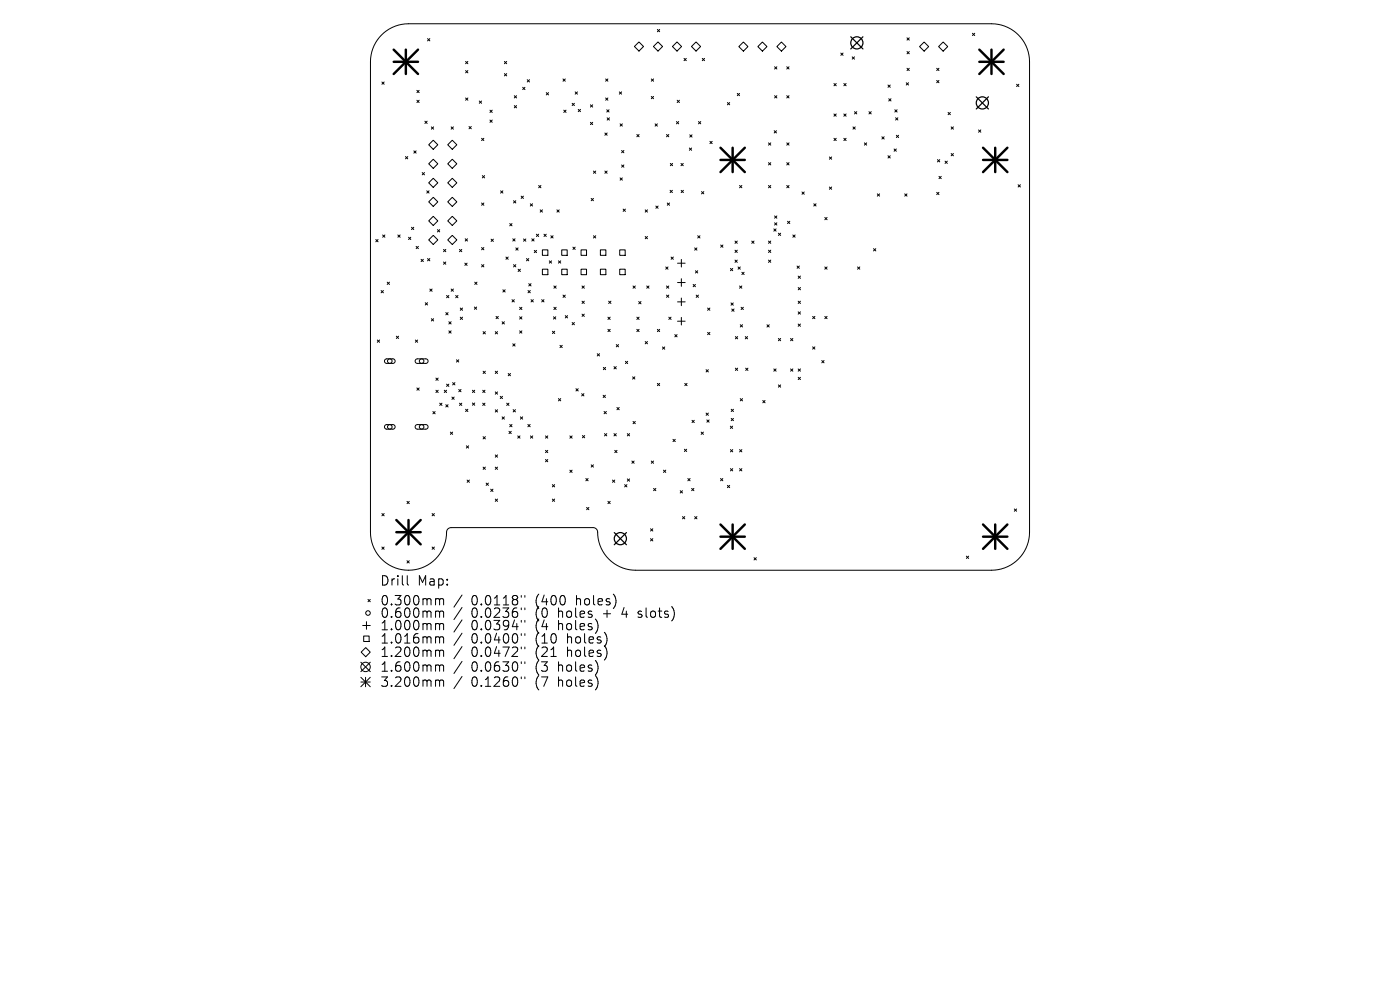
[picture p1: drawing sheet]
<svg xmlns="http://www.w3.org/2000/svg" width="297mm" height="210mm" viewBox="0 0 297 210" stroke-linecap="round" stroke-linejoin="round" font-family="sans-serif">
<defs><g id="words">
<g font-size="2.8">
<text x="80.6" y="124.5">Drill</text>
<text x="88.6" y="124.5">Map:</text>
<text x="80.6" y="128.7">0.300mm</text>
<text x="80.6" y="131.3">0.600mm</text>
<text x="100" y="128.7">0.0118&quot;</text>
<text x="100" y="131.3">0.0236&quot;</text>
<text x="113.7" y="128.7">(400</text>
<text x="113.7" y="131.3">(0</text>
<text x="118.7" y="131.3">holes</text>
<text x="122.5" y="128.7">holes)</text>
<text x="128.4" y="131.3">+</text>
<text x="132.6" y="131.3">4</text>
<text x="136.2" y="131.3">slots)</text>
<text x="80.6" y="134">1.000mm</text>
<text x="80.6" y="136.8">1.016mm</text>
<text x="100" y="134">0.0394&quot;</text>
<text x="100" y="136.8">0.0400&quot;</text>
<text x="113.7" y="134">(4</text>
<text x="113.7" y="136.8">(10</text>
<text x="118.7" y="134">holes)</text>
<text x="120.6" y="136.8">holes)</text>
<text x="80.6" y="139.6">1.200mm</text>
<text x="80.6" y="142.8">1.600mm</text>
<text x="100" y="139.6">0.0472&quot;</text>
<text x="100" y="142.8">0.0630&quot;</text>
<text x="113.7" y="139.6">(21</text>
<text x="113.7" y="142.8">(3</text>
<text x="118.7" y="142.8">holes)</text>
<text x="120.6" y="139.6">holes)</text>
<text x="80.6" y="146">3.200mm</text>
<text x="100" y="146">0.1260&quot;</text>
<text x="113.7" y="146">(7</text>
<text x="118.7" y="146">holes)</text>
</g>
</g></defs>
<g fill="none" stroke="#000" stroke-width=".21">
<path d="M81 7.4a8.1 8.1 0 0 1 5.7-2.4h123.6a8.1 8.1 0 0 1 8.1 8.1v99.8a8.1 8.1 0 0 1-8.1 8.1h-75.4a8.3 8.3 0 0 1-8.2-8.5l-.3-.4-.6-.2h-30.1a.97 .97 0 0 0-1 1 8.1 8.1 0 0 1-8 8.1 8.1 8.1 0 0 1-8.1-8.1v-99.8a8.1 8.1 0 0 1 2.4-5.7zM81 17.4l.5 .5M81.5 17.4l-.5 .5M88.4 19.2l.5 .5M88.9 19.2l-.5 .5M90.7 8.2l.5 .5M91.2 8.2l-.5 .5M98.8 13l.5 .5M98.8 15l.5 .5M99.3 13l-.5 .5M99.3 15l-.5 .5M107 13l.5 .5"/>
<path d="M107 15.6l.5 .5M107.5 15.6l-.5 .5M107.5 13l-.5 .5M110.9 18.5l.5 .5M111.4 18.5l-.5 .5M111.9 16.9l.4 .5M112.3 16.9l-.4 .5M115.9 19.7l.5 .4M116.4 19.7l-.5 .4M119.4 16.7l.5 .5M119.9 16.7l-.5 .5M122 19.5l.5 .5"/>
<path d="M122.5 19.5l-.5 .5M128.5 16.7l.5 .5M129 16.7l-.5 .5M131.4 19.5l.5 .5M131.9 19.5l-.5 .5M134.6 9.9l1-1 .9 1-.9 .9zM138.2 16.7l.5 .5M138.6 9.9l1-1 1 1-1 .9zM138.7 16.7l-.5 .5M139.5 6.3l.4 .4M139.9 6.3l-.4 .4M142.7 9.9l.9-1 1 1-1 .9z"/>
<path d="M145.1 12.4l.5 .5M145.6 12.4l-.5 .5M146.7 9.9l1-1 .9 1-.9 .9zM149 12.4l.5 .5M149.5 12.4l-.5 .5M156.4 19.8l.5 .5M156.9 19.8l-.5 .5M157.7 8.9l1 1-1 1-1-1zM161.7 8.9l1 1-1 1-.9-1zM164.3 14.2l.5 .4M164.8 14.2l-.5 .4M165.8 8.9l.9 1-.9 1-1-1z"/>
<path d="M166.9 14.2l.5 .4M167.4 14.2l-.5 .4M176.9 17.7l.5 .5M177.4 17.7l-.5 .5M178.4 11.3l.5 .4M178.9 11.3l-.5 .4M179 17.7l.5 .5M179.5 17.7l-.5 .5M180.8 12.1l.5 .4M181.3 12.1l-.5 .4M188.4 18l.5 .5M188.9 18l-.5 .5"/>
<path d="M192.3 17.6l.4 .4M192.4 8l.5 .5M192.4 10.9l.5 .5M192.4 14.5l.5 .5M192.7 17.6l-.4 .4M192.9 14.5l-.5 .5M192.9 8l-.5 .5M192.9 10.9l-.5 .5M196 8.9l1 1-1 1-.9-1zM198.7 14.5l.5 .5M198.7 17.1l.5 .5M199.2 14.5l-.5 .5"/>
<path d="M199.2 17.1l-.5 .5M200.1 8.9l1 1-1 1-1-1zM206.3 7.1l.5 .4M206.8 7.1l-.5 .4M215.7 17.9l.5 .5M216.2 17.9l-.5 .5M86 33.2l.5 .5M86.5 33.2l-.5 .5M87.8 32l.5 .5M88.3 32l-.5 .5M88.4 21.3l.5 .5M88.9 21.3l-.5 .5"/>
<path d="M89.6 36.6l.5 .5M90.1 36.6l-.5 .5M90.1 25.7l.5 .5M90.6 25.7l-.5 .5M90.9 30.7l1-1 1 1-1 1zM90.9 34.7l1-.9 1 .9-1 1zM90.9 38.8l1-1 1 1-1 1zM91.5 26.9l.5 .5M92 26.9l-.5 .5M95 30.7l.9-1 1 1-1 1zM95 34.7l.9-.9 1 .9-1 1zM95 38.8l.9-1 1 1-1 1z"/>
<path d="M95.7 26.9l.5 .5M96.2 26.9l-.5 .5M98.8 20.8l.5 .5M99.3 20.8l-.5 .5M99.5 26.8l.5 .5M100 26.8l-.5 .5M101.7 21.4l.5 .5M102.2 21.4l-.5 .5M102.2 29.3l.4 .5M102.3 37.3l.5 .4M102.6 29.3l-.4 .5M102.8 37.3l-.5 .4"/>
<path d="M103.9 23.4l.5 .4M103.9 25.5l.5 .4M104.4 23.4l-.5 .4M104.4 25.5l-.5 .4M109.1 20.3l.5 .5M109.1 22.4l.5 .5M109.6 22.4l-.5 .5M109.6 20.3l-.5 .5M114.3 39.3l.5 .5M114.8 39.3l-.5 .5M119.6 23.4l.5 .4M120.1 23.4l-.5 .4"/>
<path d="M121.4 21.9l.5 .5M121.9 21.9l-.5 .5M122.7 23.2l.5 .5M123.2 23.2l-.5 .5M125.3 22.2l.4 .5M125.3 25.9l.4 .5M125.7 22.2l-.4 .5M125.7 25.9l-.4 .5M125.9 36.3l.5 .5M126.4 36.3l-.5 .5M128.3 28.2l.5 .5M128.3 36.3l.5 .5"/>
<path d="M128.5 20.8l.5 .5M128.7 23.3l.5 .5M128.8 28.2l-.5 .5M128.8 36.3l-.5 .5M128.8 25l.5 .5M129 20.8l-.5 .5M129.2 23.3l-.5 .5M129.3 25l-.5 .5M131.5 26.3l.5 .5M131.5 37.7l.5 .5M131.9 31.9l.5 .5M131.9 35l.5 .5"/>
<path d="M132 26.3l-.5 .5M132 37.7l-.5 .5M132.4 35l-.5 .5M132.4 31.9l-.5 .5M135.1 28.5l.5 .5M135.6 28.5l-.5 .5M138.2 20.5l.5 .4M138.7 20.5l-.5 .4M139 26.3l.5 .5M139.5 26.3l-.5 .5M141.4 28.5l.5 .5M141.9 28.5l-.5 .5"/>
<path d="M142.2 34.7l.5 .5M142.7 34.7l-.5 .5M143.5 25.8l.5 .5M143.7 21.3l.4 .5M144 25.8l-.5 .5M144.1 21.3l-.4 .5M144.5 34.7l.4 .5M144.9 34.7l-.4 .5M146.2 31.4l.5 .5M146.3 28.6l.5 .5M146.7 31.4l-.5 .5M146.8 28.6l-.5 .5"/>
<path d="M148.2 25.8l.5 .5M148.7 25.8l-.5 .5M150.6 30l.5 .5M151.1 30l-.5 .5M154.3 21.8l.5 .4M154.8 21.8l-.5 .4M156.9 39.3l.5 .5M157.4 39.3l-.5 .5M163 30.3l.5 .5M163 34.5l.5 .5M163 39.3l.5 .5M163.5 39.3l-.5 .5"/>
<path d="M163.5 30.3l-.5 .5M163.5 34.5l-.5 .5M164.2 27.7l.5 .5M164.3 20.3l.5 .5M164.7 27.7l-.5 .5M164.8 20.3l-.5 .5M166.9 30.3l.5 .5M166.9 20.3l.5 .5M166.9 34.5l.5 .5M166.9 39.3l.5 .5M167.4 20.3l-.5 .5M167.4 30.3l-.5 .5"/>
<path d="M167.4 34.5l-.5 .5M167.4 39.3l-.5 .5M175.9 33.3l.5 .5M175.9 39.7l.5 .5M176.4 33.3l-.5 .5M176.4 39.7l-.5 .5M176.9 24.2l.5 .5M176.9 29.3l.5 .5M177.4 29.3l-.5 .5M177.4 24.2l-.5 .5M179 24.2l.5 .5M179 29.3l.5 .5"/>
<path d="M179.5 24.2l-.5 .5M179.5 29.3l-.5 .5M181 26.9l.4 .5M181.3 23.7l.5 .5M181.4 26.9l-.4 .5M181.8 23.7l-.5 .5M183.4 30.3l.5 .5M183.9 30.3l-.5 .5M184.3 23.7l.5 .5M184.8 23.7l-.5 .5M187.1 29l.5 .5M187.6 29l-.5 .5"/>
<path d="M188.4 33l.5 .5M188.5 20.9l.5 .5M188.9 33l-.5 .5M189 20.9l-.5 .5M189.7 31.6l.5 .5M189.8 23.3l.5 .5M190 25l.5 .5M190.2 31.6l-.5 .5M190.2 28.7l.4 .5M190.3 23.3l-.5 .5M190.5 25l-.5 .5M190.6 28.7l-.4 .5"/>
<path d="M198.9 33.9l.5 .4M199.2 37.4l.5 .5M199.4 33.9l-.5 .4M199.7 37.4l-.5 .5M200.5 34.2l.5 .5M201 34.2l-.5 .5M201.1 23.8l.5 .5M201.6 23.8l-.5 .5M201.8 26.9l.5 .5M201.8 32.6l.5 .5M202.3 26.9l-.5 .5M202.3 32.6l-.5 .5"/>
<path d="M207.6 27.6l.5 .4M208.1 27.6l-.5 .4M216 39.2l.5 .5M216.5 39.2l-.5 .5M79.7 50.8l.5 .5M80.2 50.8l-.5 .5M81.2 49.8l.5 .5M81.7 49.8l-.5 .5M82.1 59.9l.5 .4M82.6 59.9l-.5 .4M84.4 49.8l.5 .5M84.9 49.8l-.5 .5"/>
<path d="M86.7 50.3l.4 .5M87.1 50.3l-.4 .5M87.3 48.2l.5 .5M87.8 48.2l-.5 .5M88.3 52.3l.5 .4M88.8 52.3l-.5 .4M89.3 55l.5 .5M89.8 55l-.5 .5M90.5 40.5l.5 .5M90.7 54.8l.5 .5M90.9 42.8l1-.9 1 .9-1 1zM90.9 46.9l1-1 1 1-1 .9z"/>
<path d="M90.9 50.9l1-1 1 1-1 1zM91 40.5l-.5 .5M91.2 54.8l-.5 .5M92.8 48.7l.5 .5M93.3 48.7l-.5 .5M94.1 52.9l.5 .5M94.1 55.6l.5 .5M94.6 52.9l-.5 .5M94.6 55.6l-.5 .5M95 42.8l.9-.9 1 .9-1 1zM95 46.9l.9-1 1 1-1 .9zM95 50.9l.9-1 1 1-1 1z"/>
<path d="M97.5 52.9l.5 .5M98 52.9l-.5 .5M98.6 55.8l.5 .5M98.7 50.7l.5 .4M99.1 55.8l-.5 .5M99.2 50.7l-.5 .4M100.7 59.9l.5 .4M101.2 59.9l-.5 .4M102.2 43.1l.4 .4M102.2 52.5l.4 .5M102.2 56.1l.4 .5M102.6 43.1l-.4 .4"/>
<path d="M102.6 52.5l-.4 .5M102.6 56.1l-.4 .5M104.2 50.7l.5 .5M104.7 50.7l-.5 .5M106.2 40.5l.5 .5M106.7 40.5l-.5 .5M107.3 54.5l.5 .5M107.8 54.5l-.5 .5M108.1 47.4l.5 .5M108.6 47.4l-.5 .5M108.8 50.7l.5 .4M108.9 56.1l.5 .5"/>
<path d="M108.9 42.6l.5 .5M109.3 50.7l-.5 .4M109.4 42.6l-.5 .5M109.4 56.1l-.5 .5M109.4 52.6l.5 .5M109.9 57.1l.5 .5M109.9 52.6l-.5 .5M110.4 57.1l-.5 .5M110.6 41.6l.4 .5M111 41.6l-.4 .5M111.1 50.7l.5 .5M111.6 50.7l-.5 .5"/>
<path d="M111.7 54.8l.5 .5M112.2 54.8l-.5 .5M112.5 43.2l.5 .5M112.8 50.7l.5 .4M113 43.2l-.5 .5M113.3 50.7l-.5 .4M113.3 53.1l.5 .5M113.8 49.7l.5 .5M113.8 53.1l-.5 .5M114.3 49.7l-.5 .5M114.6 44.5l.5 .5M115.1 53h1.1v1.2h-1.1z"/>
<path d="M115.1 57.1h1.1v1.2h-1.1zM115.1 44.5l-.5 .5M115.4 49.7l.5 .5M115.9 49.7l-.5 .5M116.5 55.3l.5 .5M116.9 50l.4 .5M117 55.3l-.5 .5M117.3 50l-.4 .5M118.1 44.5l.5 .5M118.5 55.3l.5 .5M118.6 44.5l-.5 .5M119 55.3l-.5 .5"/>
<path d="M119.2 53h1.1v1.2h-1.1zM119.2 57.1h1.1v1.2h-1.1zM121.5 52.4l.5 .5M122 52.4l-.5 .5M123.3 53h1.1v1.2h-1.1zM123.3 57.1h1.1v1.2h-1.1zM125.4 42.1l.5 .5M125.9 42.1l-.5 .5M125.9 50l.5 .5M126.4 50l-.5 .5M127.4 53h1.1v1.2h-1.1zM127.4 57.1h1.1v1.2h-1.1z"/>
<path d="M131.5 53h1.1v1.2h-1.1zM131.5 57.1h1.1v1.2h-1.1zM132.2 44.4l.5 .4M132.7 44.4l-.5 .4M136.9 44.5l.5 .5M136.9 50.2l.5 .5M137.4 50.2l-.5 .5M137.4 44.5l-.5 .5M139.1 43.7l.5 .5M139.6 43.7l-.5 .5M141.2 56.6l.5 .5M141.6 43.1l.4 .4"/>
<path d="M141.7 56.6l-.5 .5M142 43.1l-.4 .4M142.2 40.4l.4 .5M142.4 54.5l.5 .5M142.6 40.4l-.4 .5M142.9 54.5l-.5 .5M143.7 55.8h1.7M143.7 59.9h1.7M144.5 40.4l.5 .5M144.5 55v1.6M144.5 59.1v1.6M145 40.4l-.5 .5"/>
<path d="M147.4 52.6l.5 .5M147.5 57.4l.5 .5M147.9 52.6l-.5 .5M148 57.4l-.5 .5M148 50l.5 .5M148.5 50l-.5 .5M148.8 40.6l.5 .5M149.3 40.6l-.5 .5M152.9 52l.5 .5M153.4 52l-.5 .5M155 56.9l.4 .5M155.4 56.9l-.4 .5"/>
<path d="M155.9 53.1l.5 .5M155.9 51.1l.5 .5M155.9 55.2l.5 .5M156.4 51.1l-.5 .5M156.4 53.1l-.5 .5M156.4 55.2l-.5 .5M156.6 56.6l.5 .5M157.1 56.6l-.5 .5M157.4 57.8l.5 .4M157.9 57.8l-.5 .4M159.5 51.1l.5 .5M160 51.1l-.5 .5"/>
<path d="M163 51.1l.5 .5M163 53.1l.5 .5M163 55.2l.5 .5M163.5 51.1l-.5 .5M163.5 53.1l-.5 .5M163.5 55.2l-.5 .5M164.2 48.6l.4 .4M164.3 45.8l.5 .5M164.3 47.3l.5 .4M164.6 48.6l-.4 .4M164.8 45.8l-.5 .5M164.8 47.3l-.5 .4"/>
<path d="M165.1 49.5l.5 .4M165.6 49.5l-.5 .4M167.1 46.9l.5 .5M167.6 46.9l-.5 .5M168.2 49.8l.5 .5M168.7 49.8l-.5 .5M169.1 56.4l.5 .5M169.3 58.6l.5 .4M169.6 56.4l-.5 .5M169.8 58.6l-.5 .4M170.1 40.7l.5 .5M170.6 40.7l-.5 .5"/>
<path d="M172.6 43.2l.5 .5M173.1 43.2l-.5 .5M175 56.6l.5 .5M175 46.1l.5 .5M175.5 56.6l-.5 .5M175.5 46.1l-.5 .5M181.9 56.6l.5 .5M182.4 56.6l-.5 .5M185.3 52.7l.5 .5M185.8 52.7l-.5 .5M186.1 41.1l.5 .5M186.6 41.1l-.5 .5"/>
<path d="M191.9 41.1l.5 .5M192.4 41.1l-.5 .5M198.7 40.8l.5 .5M199.2 40.8l-.5 .5M80 72.1l.5 .5M80.5 72.1l-.5 .5M80.9 61.6l.4 .5M81.3 61.6l-.4 .5M81.7 76.3l.3-.2h1.4l.3 .2 .1 .4-.4 .4h-1.4l-.4-.4zM84.1 71.3l.5 .5M84.6 71.3l-.5 .5M88.1 72.1l.5 .5"/>
<path d="M88.2 76.3l.3-.2h1.9l.3 .2 .1 .4-.4 .4h-1.9l-.4-.4zM88.6 72.1l-.5 .5M90.2 64.2l.5 .5M90.7 64.2l-.5 .5M91.2 61.3l.5 .5M91.5 67.6l.5 .5M91.7 61.3l-.5 .5M92 67.6l-.5 .5M94.6 66.3l.5 .5M94.7 62.7l.5 .5M95.1 66.3l-.5 .5M95.2 62.7l-.5 .5"/>
<path d="M95.2 68.2l.5 .5M95.2 70.2l.5 .5M95.7 68.2l-.5 .5M95.7 70.2l-.5 .5M95.7 61.3l.5 .5M96.2 61.3l-.5 .5M96.7 62.7l.5 .5M96.8 76.3l.5 .5M97.2 62.7l-.5 .5M97.3 76.3l-.5 .5M97.6 65.3l.5 .5M97.6 67.3l.5 .5"/>
<path d="M98.1 65.3l-.5 .5M98.1 67.3l-.5 .5M100.6 65.1l.5 .5M101.1 65.1l-.5 .5M102.5 70.3l.5 .5M102.5 78.7l.5 .5M103 70.3l-.5 .5M103 78.7l-.5 .5M105.1 70.3l.5 .5M105.1 78.7l.5 .5M105.2 67.1l.5 .5M105.6 70.3l-.5 .5"/>
<path d="M105.6 78.7l-.5 .5M105.7 67.1l-.5 .5M106.5 68.2l.5 .5M106.7 61.5l.5 .5M107 68.2l-.5 .5M107.2 61.5l-.5 .5M107.8 79.2l.5 .5M108.3 79.2l-.5 .5M108.6 63.6l.5 .5M108.8 72.9l.5 .5M109.1 63.6l-.5 .5M109.3 72.9l-.5 .5"/>
<path d="M110.2 65.2l.5 .5M110.2 67.2l.5 .5M110.2 70.2l.5 .5M110.7 70.2l-.5 .5M110.7 65.2l-.5 .5M110.7 67.2l-.5 .5M112 61.6l.5 .5M112.2 60.2l.5 .5M112.5 61.6l-.5 .5M112.7 60.2l-.5 .5M112.7 63.6l.4 .5M113.1 63.6l-.4 .5"/>
<path d="M114.9 63.6l.5 .5M115.4 63.6l-.5 .5M117.2 70.3l.5 .5M117.4 67.2l.5 .5M117.5 60.7l.5 .4M117.5 65.2l.5 .5M117.7 70.3l-.5 .5M117.9 67.2l-.5 .5M118 60.7l-.5 .4M118 65.2l-.5 .5M118.8 73.3l.5 .4M119.3 73.3l-.5 .4"/>
<path d="M119.4 62.6l.5 .5M119.9 62.6l-.5 .5M119.9 67l.5 .4M120.4 67l-.5 .4M121.4 68.4l.5 .5M121.9 68.4l-.5 .5M123.5 66.6l.5 .5M123.5 60.7l.5 .4M123.5 63.9l.5 .5M124 60.7l-.5 .4M124 63.9l-.5 .5M124 66.6l-.5 .5"/>
<path d="M126.7 75l.5 .5M127.2 75l-.5 .5M128 77.9l.5 .5M128.5 77.9l-.5 .5M129 67.3l.4 .5M129 69.9l.4 .4M129.1 63.9l.5 .5M129.4 67.3l-.4 .5M129.4 69.9l-.4 .4M129.6 63.9l-.5 .5M130.3 77.8l.4 .5M130.7 77.8l-.4 .5"/>
<path d="M130.7 73.1l.5 .5M131.2 73.1l-.5 .5M132.7 76.6l.5 .5M133.2 76.6l-.5 .5M134.2 79.9l.5 .5M134.3 60.7l.5 .4M134.7 79.9l-.5 .5M134.8 60.7l-.5 .4M135.1 69.9l.5 .4M135.1 67.3l.5 .5M135.5 64l.5 .5M135.6 67.3l-.5 .5"/>
<path d="M135.6 69.9l-.5 .4M136 64l-.5 .5M136.9 72.4l.5 .5M137.2 60.7l.5 .4M137.4 72.4l-.5 .5M137.7 60.7l-.5 .4M139.5 69.9l.4 .4M139.9 69.9l-.4 .4M140.5 73.6l.5 .5M141 73.6l-.5 .5M141.4 60.7l.5 .4M141.4 62.6l.5 .5"/>
<path d="M141.9 60.7l-.5 .4M141.9 62.6l-.5 .5M141.9 67.3l.5 .5M142.4 67.3l-.5 .5M143.2 71l.4 .5M143.6 71l-.4 .5M143.7 64h1.7M143.7 68.1h1.7M144.5 63.2v1.6M144.5 67.3v1.6M147 60.3l.5 .5M147.5 60.3l-.5 .5"/>
<path d="M147.7 62.6l.5 .5M148.2 62.6l-.5 .5M149.8 78.4l.5 .5M150.1 65.3l.5 .5M150.1 70.5l.5 .5M150.3 78.4l-.5 .5M150.6 70.5l-.5 .5M150.6 65.3l-.5 .5M155.1 64.3l.5 .4M155.2 65.5l.5 .5M155.6 64.3l-.5 .4M155.7 65.5l-.5 .5"/>
<path d="M156 71.4l.5 .5M156 78.1l.5 .5M156.5 71.4l-.5 .5M156.5 78.1l-.5 .5M156.9 60.7l.5 .4M157 68.9l.5 .5M157.2 65.2l.5 .5M157.4 60.7l-.5 .4M157.5 68.9l-.5 .5M157.7 65.2l-.5 .5M158.1 71.4l.5 .5M158.2 78.1l.5 .5"/>
<path d="M158.6 71.4l-.5 .5M158.7 78.1l-.5 .5M162.7 68.9l.5 .5M163.2 68.9l-.5 .5M164.2 78.3l.4 .4M164.6 78.3l-.4 .4M165.1 71.8l.5 .5M165.6 71.8l-.5 .5M167.7 71.8l.5 .5M167.7 78.3l.5 .4M168.2 71.8l-.5 .5M168.2 78.3l-.5 .4"/>
<path d="M169.3 66.2l.5 .4M169.3 63.9l.5 .5M169.3 68.7l.5 .5M169.3 78.3l.5 .4M169.3 61l.5 .5M169.8 63.9l-.5 .5M169.8 66.2l-.5 .4M169.8 68.7l-.5 .5M169.8 78.3l-.5 .4M169.8 61l-.5 .5M172.4 67.1l.5 .5M172.4 73.6l.5 .5"/>
<path d="M172.9 67.1l-.5 .5M172.9 73.6l-.5 .5M174.3 76.5l.5 .5M174.8 76.5l-.5 .5M175 67.1l.5 .5M175.5 67.1l-.5 .5M81.7 90.2l.3-.1h1.4l.3 .2 .1 .3-.4 .4h-1.4l-.4-.3zM88.2 90.2l.3-.1h1.9l.3 .2 .1 .3-.4 .4h-1.9l-.4-.3zM88.4 82.3l.5 .5M88.9 82.3l-.5 .5M91.8 87.3l.5 .5M92.3 87.3l-.5 .5"/>
<path d="M92.5 80.2l.5 .5M92.5 82.8l.5 .5M93 80.2l-.5 .5M93 82.8l-.5 .5M93.3 85.5l.5 .5M93.8 85.5l-.5 .5M94.3 82.8l.4 .5M94.6 85.8l.5 .5M94.7 82.8l-.4 .5M94.7 81.5l.5 .5M95.1 85.8l-.5 .5M95.2 81.5l-.5 .5"/>
<path d="M95.5 91.7l.5 .4M95.9 84.2l.5 .5M96 91.7l-.5 .4M96 81.2l.5 .5M96.4 84.2l-.5 .5M96.5 81.2l-.5 .5M97.3 82.6l.5 .5M97.5 85.5l.5 .5M97.8 82.6l-.5 .5M98 85.5l-.5 .5M98.8 86.8l.5 .5M98.9 94.6l.5 .5"/>
<path d="M99.3 86.8l-.5 .5M99.4 94.6l-.5 .5M100.2 85.5l.5 .5M100.2 82.8l.5 .5M100.7 82.8l-.5 .5M100.7 85.5l-.5 .5M102.4 82.8l.5 .5M102.4 85.5l.5 .5M102.5 92.6l.5 .5M102.5 99.1l.5 .5M102.9 82.8l-.5 .5M102.9 85.5l-.5 .5"/>
<path d="M103 92.6l-.5 .5M103 99.1l-.5 .5M105.1 83.1l.5 .5M105.1 86.9l.5 .5M105.1 96.5l.5 .5M105.1 99.1l.5 .5M105.6 96.5l-.5 .5M105.6 83.1l-.5 .5M105.6 86.9l-.5 .5M105.6 99.1l-.5 .5M106.1 84.1l.5 .5M106.5 88.4l.5 .5"/>
<path d="M106.6 84.1l-.5 .5M107 88.4l-.5 .5M107.5 85.5l.5 .5M108 85.5l-.5 .5M108 91.5l.5 .5M108.1 90l.5 .5M108.5 91.5l-.5 .5M108.6 90l-.5 .5M108.9 86.9l.4 .5M109.3 86.9l-.4 .5M109.8 92.5l.5 .5M110.3 92.5l-.5 .5"/>
<path d="M110.4 88.4l.5 .5M110.9 88.4l-.5 .5M112 90l.5 .5M112.5 90l-.5 .5M112.5 92.5l.5 .5M113 92.5l-.5 .5M115.7 92.5l.5 .5M115.7 95.5l.5 .5M115.7 97.5l.5 .5M116.2 92.5l-.5 .5M116.2 95.5l-.5 .5M116.2 97.5l-.5 .5"/>
<path d="M118.5 84.6l.5 .4M119 84.6l-.5 .4M120.9 92.5l.5 .5M120.9 99.7l.5 .5M121.4 92.5l-.5 .5M121.4 99.7l-.5 .5M122.2 82.5l.5 .4M122.7 82.5l-.5 .4M123.4 83.5l.5 .5M123.6 92.4l.4 .5M123.9 83.5l-.5 .5M124 92.4l-.4 .5"/>
<path d="M125.4 98.6l.5 .5M125.9 98.6l-.5 .5M127.9 83.8l.5 .5M128.2 87.3l.4 .5M128.2 92l.5 .5M128.4 83.8l-.5 .5M128.6 87.3l-.4 .5M128.7 92l-.5 .5M130.3 92l.4 .5M130.4 95.5l.5 .5M130.7 92l-.4 .5M130.9 86.4l.5 .5"/>
<path d="M130.9 95.5l-.5 .5M131.4 86.4l-.5 .5M133.1 92l.5 .5M133.6 92l-.5 .5M134.1 97.8l.4 .5M134.3 89.4l.5 .5M134.5 97.8l-.4 .5M134.8 89.4l-.5 .5M138.2 97.8l.5 .5M138.7 97.8l-.5 .5M139.5 81.3l.4 .5M139.9 81.3l-.4 .5"/>
<path d="M140.8 99.7l.4 .5M141.2 99.7l-.4 .5M142.8 93.2l.5 .5M143.3 93.2l-.5 .5M145.2 95.3l.5 .5M145.3 81.3l.5 .5M145.7 95.3l-.5 .5M145.8 81.3l-.5 .5M146.8 89.2l.5 .4M147.3 89.2l-.5 .4M148.7 91.7l.5 .4M149.2 91.7l-.5 .4"/>
<path d="M149.8 87.6l.5 .5M150 89.1l.4 .5M150.3 87.6l-.5 .5M150.4 89.1l-.4 .5M154.9 90.4l.5 .5M155 95.4l.4 .5M155 99.4l.4 .5M155.1 86.8l.5 .5M155.1 88.8l.5 .4M155.4 90.4l-.5 .5M155.4 99.4l-.4 .5M155.4 95.4l-.4 .5"/>
<path d="M155.6 86.8l-.5 .5M155.6 88.8l-.5 .4M156.9 95.4l.5 .5M156.9 99.4l.5 .5M157 84.6l.5 .4M157.4 95.4l-.5 .5M157.4 99.4l-.5 .5M157.5 84.6l-.5 .4M161.8 85l.5 .4M162.3 85l-.5 .4M165.1 81.7l.5 .4M165.6 81.7l-.5 .4"/>
<path d="M169.3 80l.5 .5M169.8 80l-.5 .5M81 108.9l.5 .5M81 116l.5 .5M81.5 108.9l-.5 .5M81.5 116l-.5 .5M86.3 106.4l.5 .4M86.3 118.9l.5 .5M86.8 106.4l-.5 .4M86.8 118.9l-.5 .5M91.7 108.9l.5 .5M91.7 116l.5 .5"/>
<path d="M92.2 108.9l-.5 .5M92.2 116l-.5 .5M99.1 101.8l.5 .5M99.6 101.8l-.5 .5M103.1 102.5l.5 .5M103.6 102.5l-.5 .5M104.1 103.8l.5 .5M104.6 103.8l-.5 .5M105.1 105.9l.5 .5M105.6 105.9l-.5 .5M117.2 102.8l.5 .5M117.2 105.9l.5 .5"/>
<path d="M117.7 102.8l-.5 .5M117.7 105.9l-.5 .5M124.3 101.5l.5 .5M124.4 107.6l.5 .5M124.8 101.5l-.5 .5M124.9 107.6l-.5 .5M129 106.4l.4 .4M129.4 106.4l-.4 .4M129.9 101.8l.5 .5M130.4 101.8l-.5 .5M132.5 102.8l.5 .5M133 102.8l-.5 .5"/>
<path d="M133.1 101.6l.5 .5M133.6 101.6l-.5 .5M138 112.2l.5 .4M138 114.3l.5 .4M138.5 112.2l-.5 .4M138.5 114.3l-.5 .4M138.7 103.6l.4 .5M139.1 103.6l-.4 .5M144.3 104.1l.5 .5M144.8 104.1l-.5 .5M144.8 109.6l.5 .5M145.3 109.6l-.5 .5"/>
<path d="M145.9 101.5l.5 .5M146.4 101.5l-.5 .5M146.7 103.6l.5 .5M147.2 103.6l-.5 .5M147.4 109.6l.5 .5M147.9 109.6l-.5 .5M152.9 101.5l.4 .5M153.3 101.5l-.4 .5M154.3 103l.5 .4M154.8 103l-.5 .4M160 118.3l.4 .5M160.4 118.3l-.4 .5"/>
<path d="M205 118l.5 .5M205.5 118l-.5 .5M215.2 108l.5 .5M215.7 108l-.5 .5M76.6 138.3l1-.9 1 .9-1 1zM76.9 132.7h1.7M77.2 134.9h1.1v1.2h-1.1zM77.7 131.9v1.6M78.1 127.2l.5 .4M78.6 127.2l-.5 .4M86.4 122.1v1.7l.3 .3M92.7 127l.5 .1 .1 .2"/>
<path d="M92.7 129.6h.3l.3 .3M92.7 132.3l.5 .1 .1 .2M92.7 135.1l.5 .1 .1 .2M92.7 137.9h.3l.3 .3M93.3 127.3l.2-.3 .5 .1 .1 1.2M93.3 127.3v1M93.3 129.9v1.1M93.3 132.6v1M93.3 135.4v1M93.3 138.2v1.1M93.3 129.9l.2-.3 .5 .1 .1 1.3M93.3 132.6l.2-.3 .5 .1 .1 1.2"/>
<path d="M93.3 135.4l.2-.3 .5 .1 .1 1.2M93.3 138.2l.2-.3 .5 .1 .1 1.3M98 126.2l-1.7 2.6M98 128.9l-1.7 2.5M98 131.5l-1.7 2.6M98 134.3l-1.7 2.6M98 137.2l-1.7 2.5M110.6 126.3v.4M110.6 129v.3M110.6 131.6v.4M110.6 134.4v.4M110.6 137.3v.3"/>
<path d="M111.3 126.3v.4M111.3 129v.3M111.3 131.6v.4M111.3 134.4v.4M111.3 137.3v.3M135.3 130.9l.2 .1M135.4 129.7v.5M76.6 140.5l2 2M76.6 143.7l2 2M76.6 144.7h2M77.6 143.7v2M78.6 140.5l-2 2"/>
<path d="M78.6 143.7l-2 2M92.7 141.1h.3l.3 .2M92.7 144.3l.5 .1 .1 .1M93.3 141.3v1.1M93.3 144.5v1.1M93.3 141.3l.2-.2 .5 .1 .1 1.2M93.3 144.5l.2-.2 .5 .1 .1 1.2M98 140.3l-1.7 2.6M98 143.5l-1.7 2.6M110.6 140.4v.4M110.6 143.6v.4M111.3 140.4v.4"/>
<path d="M111.3 143.6v.4"/>
<circle cx="82.7" cy="76.6" r=".48"/>
<circle cx="89.4" cy="76.6" r=".48"/>
<circle cx="82.7" cy="90.6" r=".48"/>
<circle cx="89.4" cy="90.6" r=".48"/>
<circle cx="78.1" cy="130" r=".48"/>
<circle cx="77.6" cy="141.5" r="1"/>
</g>
<g fill="none" stroke="#000" stroke-width=".26">
<path d="M180.5 7.8l2.6 2.6M183.1 7.8l-2.6 2.6M207.1 20.5l2.6 2.6M209.7 20.5l-2.6 2.6M130.3 113l2.6 2.6M132.9 113l-2.6 2.6"/>
<circle cx="181.8" cy="9.1" r="1.29"/>
<circle cx="208.4" cy="21.8" r="1.29"/>
<circle cx="131.6" cy="114.3" r="1.29"/>
</g>
<g fill="none" stroke="#000" stroke-width=".52">
<path d="M83.5 10.5l5.2 5.2M83.5 13.1h5.2M86.1 10.5v5.2M88.7 10.5l-5.2 5.2M207.8 13.1h5.1M207.8 10.5l5.1 5.2M210.3 10.5v5.2M212.9 10.5l-5.1 5.2M152.8 31.3l5.2 5.2M152.8 33.9h5.2M155.4 31.3v5.2M158 31.3l-5.2 5.2"/>
<path d="M208.5 33.9h5.2M208.5 31.3l5.2 5.2M211.1 31.3v5.2M213.7 31.3l-5.2 5.2M84.1 110.3l5.1 5.2M84.1 112.9h5.1M86.7 110.3v5.2M89.2 110.3l-5.1 5.2M152.8 111.3l5.2 5.1M152.8 113.8h5.2M155.4 111.3v5.1M158 111.3l-5.2 5.1"/>
<path d="M208.5 113.8h5.2M208.5 111.3l5.2 5.1M211.1 111.3v5.1M213.7 111.3l-5.2 5.1"/>
</g>
<use href="#words"/>
</svg>
